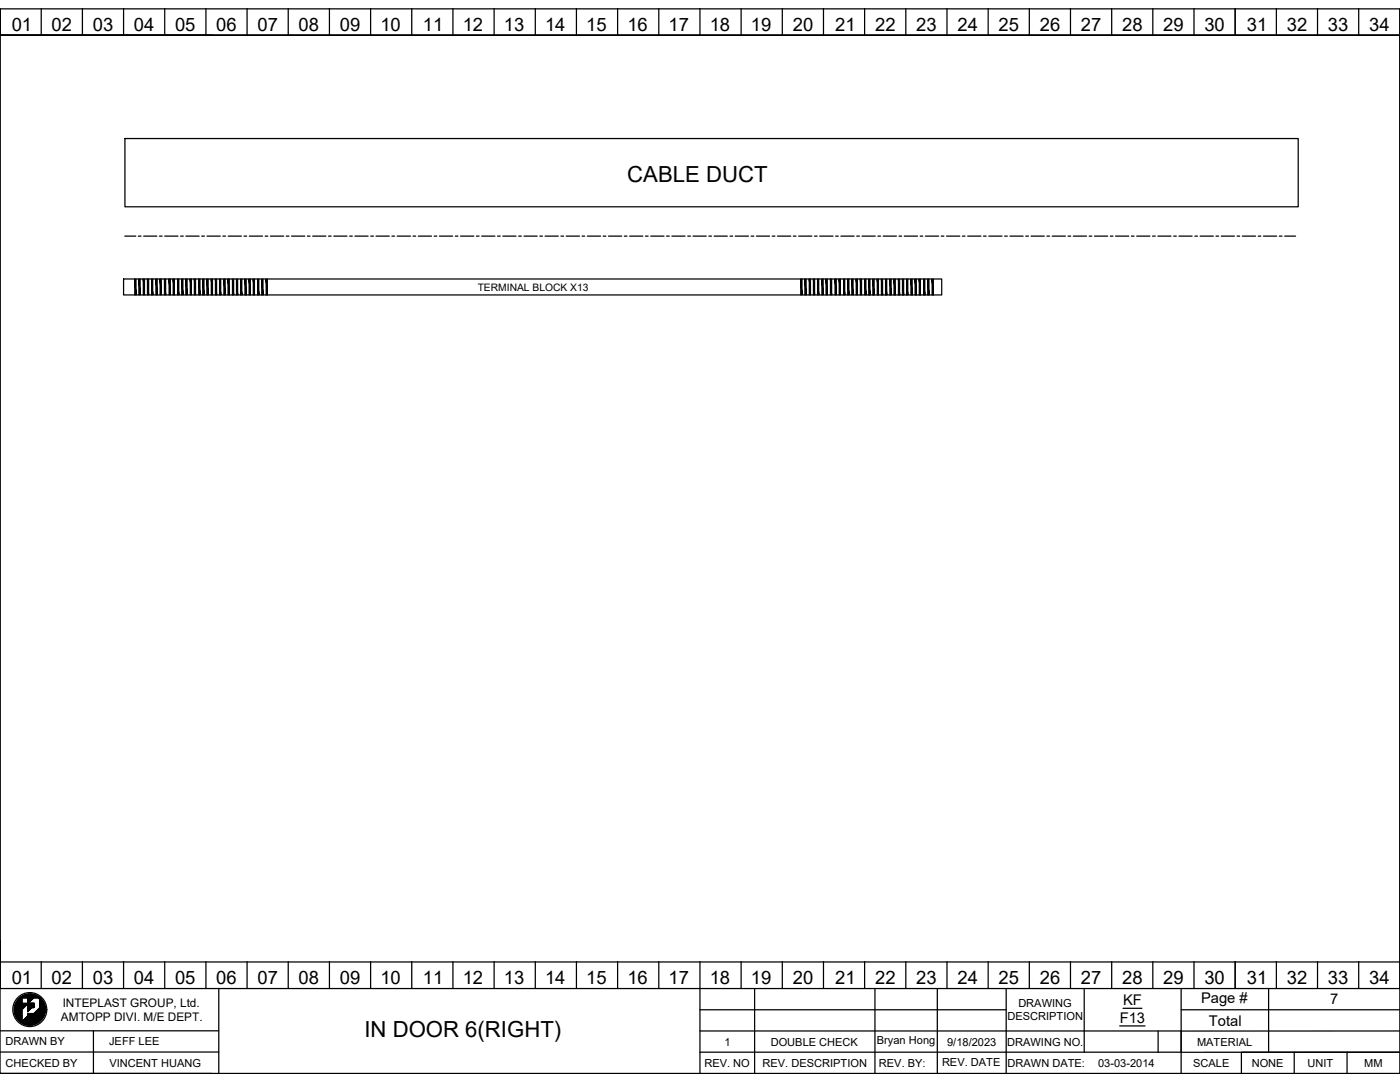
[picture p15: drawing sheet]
<svg xmlns="http://www.w3.org/2000/svg" width="279mm" height="216mm" viewBox="0 0 279 216" stroke-linecap="round" stroke-linejoin="round" font-family="sans-serif">
<defs><g id="words">
<g font-size="4.4">
<text x="125.2" y="36.2">CABLE DUCT</text>
<text x="72.7" y="206.8">IN DOOR 6(RIGHT)</text>
</g>
<g font-size="3.7">
<text x="2.3" y="6.2">01</text>
<text x="10.3" y="6.2">02</text>
<text x="18.5" y="6.2">03</text>
<text x="26.7" y="6.2">04</text>
<text x="34.9" y="6.2">05</text>
<text x="43.2" y="6.2">06</text>
<text x="51.4" y="6.2">07</text>
<text x="59.6" y="6.2">08</text>
<text x="67.8" y="6.2">09</text>
<text x="75.9" y="6.2">10</text>
<text x="84.4" y="6.2">11</text>
<text x="92.4" y="6.2">12</text>
<text x="100.6" y="6.2">13</text>
<text x="108.8" y="6.2">14</text>
<text x="117" y="6.2">15</text>
<text x="125.2" y="6.2">16</text>
<text x="133.4" y="6.2">17</text>
<text x="141.6" y="6.2">18</text>
<text x="149.8" y="6.2">19</text>
<text x="158.2" y="6.2">20</text>
<text x="166.7" y="6.2">21</text>
<text x="174.7" y="6.2">22</text>
<text x="182.9" y="6.2">23</text>
<text x="191.1" y="6.2">24</text>
<text x="199.3" y="6.2">25</text>
<text x="207.5" y="6.2">26</text>
<text x="215.7" y="6.2">27</text>
<text x="223.9" y="6.2">28</text>
<text x="232.2" y="6.2">29</text>
<text x="240.4" y="6.2">30</text>
<text x="248.8" y="6.2">31</text>
<text x="256.8" y="6.2">32</text>
<text x="265" y="6.2">33</text>
<text x="273.2" y="6.2">34</text>
<text x="2.3" y="196.4">01</text>
<text x="10.3" y="196.4">02</text>
<text x="18.5" y="196.4">03</text>
<text x="26.7" y="196.4">04</text>
<text x="34.9" y="196.4">05</text>
<text x="43.2" y="196.4">06</text>
<text x="51.4" y="196.4">07</text>
<text x="59.6" y="196.4">08</text>
<text x="67.8" y="196.4">09</text>
<text x="75.9" y="196.4">10</text>
<text x="84.4" y="196.4">11</text>
<text x="92.4" y="196.4">12</text>
<text x="100.6" y="196.4">13</text>
<text x="108.8" y="196.4">14</text>
<text x="117" y="196.4">15</text>
<text x="125.2" y="196.4">16</text>
<text x="133.4" y="196.4">17</text>
<text x="141.6" y="196.4">18</text>
<text x="149.8" y="196.4">19</text>
<text x="158.2" y="196.4">20</text>
<text x="166.7" y="196.4">21</text>
<text x="174.7" y="196.4">22</text>
<text x="182.9" y="196.4">23</text>
<text x="191.1" y="196.4">24</text>
<text x="199.3" y="196.4">25</text>
<text x="207.5" y="196.4">26</text>
<text x="215.7" y="196.4">27</text>
<text x="223.9" y="196.4">28</text>
<text x="232.2" y="196.4">29</text>
<text x="240.4" y="196.4">30</text>
<text x="248.8" y="196.4">31</text>
<text x="256.8" y="196.4">32</text>
<text x="265" y="196.4">33</text>
<text x="273.2" y="196.4">34</text>
</g>
<g font-size="2.9">
<text x="224.1" y="200.6">KF</text>
<text x="239.7" y="200.1">Page #</text>
<text x="265.5" y="200.4">7</text>
<text x="223.5" y="204.1">F13</text>
<text x="241.2" y="204.6">Total</text>
</g>
<g font-size="2.4">
<text x="12.2" y="203.7">AMTOPP DIVI. M/E DEPT.</text>
<text x="12.5" y="200.9">INTEPLAST GROUP, Ltd.</text>
</g>
<g font-size="2.2">
<text x="201" y="203.6">DESCRIPTION</text>
<text x="203.2" y="200.9">DRAWING</text>
<text x="1.1" y="208.6">DRAWN BY</text>
<text x="21.8" y="208.6">JEFF LEE</text>
<text x="144.6" y="208.6">1</text>
<text x="153.8" y="208.6">DOUBLE CHECK</text>
<text x="175" y="208.4">Bryan Hong</text>
<text x="189" y="208.6">9/18/2023</text>
<text x="201" y="208.6">DRAWING NO.</text>
<text x="238.9" y="208.6">MATERIAL</text>
<text x="1.1" y="212.8">CHECKED BY</text>
<text x="21.8" y="212.8">VINCENT HUANG</text>
<text x="140.6" y="212.9">REV. NO</text>
<text x="152.2" y="212.9">REV. DESCRIPTION</text>
<text x="175.4" y="212.9">REV. BY:</text>
<text x="188" y="212.6">REV. DATE</text>
<text x="201.1" y="212.9">DRAWN DATE:</text>
<text x="219.2" y="212.9">03-03-2014</text>
<text x="238.1" y="212.9">SCALE</text>
<text x="249.8" y="212.9">NONE</text>
<text x="260.9" y="212.8">UNIT</text>
<text x="272.3" y="212.9">MM</text>
</g>
<text font-size="2.1" x="95.3" y="58.1">TERMINAL BLOCK X13</text>
</g></defs>
<g fill="none" stroke="#000" stroke-width=".25">
<path d="M0 1.8h279.4v212.4h-279.4zM0 7v-5.2v190.1v-4.2M8.2 1.7v5.3M16.4 1.7v5.3M24.7 1.7v5.3M32.9 1.7v5.3M41.1 1.7v5.3M42.4 7h-42.4h279.4M49.3 1.7v5.3M57.5 1.7v5.3M65.7 1.7v5.3M74 1.7v5.3"/>
<path d="M82.2 1.7v5.3M90.4 1.7v5.3M98.6 1.7v5.3M106.8 1.7v5.3M115 1.7v5.3M123.3 1.7v5.3M131.5 1.7v5.3M139.7 1.7v5.3M147.9 1.7v5.3M156.1 1.7v5.3M164.3 1.7v5.3M172.6 1.7v5.3"/>
<path d="M180.8 1.7v5.3M189 1.7v5.3M197.2 1.7v5.3M205.4 1.7v5.3M213.6 1.7v5.3M221.9 1.7v5.3M230.1 1.7v5.3M238.3 1.7v5.3M246.5 1.7v5.3M254.7 1.7v5.3M262.9 1.7v5.3M271.2 1.7v5.3"/>
<path d="M279.4 1.8v195.5h-279.4v-5.4h279.4M24.9 27.6h234.2v13.7h-234.2zM24.7 55.7h163.2v3.2h-163.2zM24.9 47.1h2.2M27.6 47.1h.5M28.7 47.1h2.6M31.8 47.1h.6M32.9 47.1h2.6M36 47.1h.6M37.1 47.1h2.6M40.3 47.1h.5M41.3 47.1h2.7"/>
<path d="M44.5 47.1h.5M45.5 47.1h2.7M48.7 47.1h.5M49.8 47.1h2.6M52.9 47.1h.5M54 47.1h2.6M57.1 47.1h.6M58.2 47.1h2.6M61.3 47.1h.6M62.4 47.1h2.6M65.6 47.1h.5M66.6 47.1h2.7"/>
<path d="M69.8 47.1h.5M70.8 47.1h2.7M74 47.1h.5M75.1 47.1h2.6M78.2 47.1h.5M79.3 47.1h2.6M82.4 47.1h.6M83.5 47.1h2.6M86.7 47.1h.5M87.7 47.1h2.6M90.9 47.1h.5M91.9 47.1h2.7"/>
<path d="M95.1 47.1h.5M96.1 47.1h2.7M99.3 47.1h.5M100.4 47.1h2.6M103.5 47.1h.5M104.6 47.1h2.6M107.7 47.1h.6M108.8 47.1h2.6M112 47.1h.5M113 47.1h2.6M116.2 47.1h.5M117.2 47.1h2.7"/>
<path d="M120.4 47.1h.5M121.4 47.1h2.7M124.6 47.1h.5M125.7 47.1h2.6M128.8 47.1h.5M129.9 47.1h2.6M133 47.1h.6M134.1 47.1h2.6M137.2 47.1h.6M138.3 47.1h2.6M141.5 47.1h.5M142.5 47.1h2.7"/>
<path d="M145.7 47.1h.5M146.7 47.1h2.7M149.9 47.1h.5M151 47.1h2.6M154.1 47.1h.5M155.2 47.1h2.6M158.3 47.1h.6M159.4 47.1h2.6M162.5 47.1h.6M163.6 47.1h2.6M166.8 47.1h.5M167.8 47.1h2.7"/>
<path d="M171 47.1h.5M172 47.1h2.7M175.2 47.1h.5M176.3 47.1h2.6M179.4 47.1h.5M180.5 47.1h2.6M183.6 47.1h.6M184.7 47.1h2.6M187.8 47.1h.6M188.9 47.1h2.6M192.1 47.1h.5M193.1 47.1h2.7"/>
<path d="M196.3 47.1h.5M197.3 47.1h2.7M200.5 47.1h.5M201.6 47.1h2.6M204.7 47.1h.5M205.8 47.1h2.6M208.9 47.1h.6M210 47.1h2.6M213.2 47.1h.5M214.2 47.1h2.6M217.4 47.1h.5M218.4 47.1h2.7"/>
<path d="M221.6 47.1h.5M222.6 47.1h2.7M225.8 47.1h.5M226.9 47.1h2.6M230 47.1h.5M231.1 47.1h2.6M234.2 47.1h.6M235.3 47.1h2.6M238.5 47.1h.5M239.5 47.1h2.6M242.7 47.1h.5M243.7 47.1h2.7"/>
<path d="M246.9 47.1h.5M247.9 47.1h2.7M251.1 47.1h.5M252.2 47.1h2.6M255.3 47.1h.5M256.4 47.1h2.2M4 199.1l-.4 .4M4.3 198.9h1.2v1.3h-1.2zM4.4 199.2l-1.5 1.4M4.4 199.2l-1.5 1.5M4.4 199.3l-1.5 1.5M4.4 199.4l-1.5 1.5"/>
<path d="M4.4 199.4l-1.5 1.6M4.4 199.5l-1.5 1.5M4.4 199.6l-1.6 1.5M4.4 199.7l-1.6 1.5M4.4 199.7l-1.6 1.6M4.4 199.8l-1.6 1.5M4.4 199.9l-1.6 1.5M4.4 199.9l-1.6 1.6M4.4 200l-1.6 1.6M4.4 198.7l-1.2 1.2M4.6 198.7l-1.4 1.4M4.7 198.6l-1.6 1.6"/>
<path d="M4.8 198.6l-1.7 1.7M5 198.5l-2 2M5.1 198.5l-.7 .6M5.2 198.4l-.7 .7M5.3 198.4l-.7 .7M5.4 198.4l-.7 .7M5.5 198.4l-.8 .7M5.5 198.4l-.7 .7M5.6 198.4l-.7 .7M5.7 198.3l-.8 .8M5.8 198.3l-.8 .8M5.8 198.3l-.7 .8"/>
<path d="M5.9 198.3l-.8 .8M6 198.3l-.8 .8M6.1 198.3l-.8 .8M6.2 198.3l-.8 .8M6.2 198.4l-.7 .7M6.3 198.4l-.7 .7M6.4 198.4l-.8 .8M6.5 198.4l-.9 .9M6.5 198.4l-.9 1M6.6 198.4l-1 1M6.7 198.4l-1.1 1.1M6.7 198.4l-1.1 1.2"/>
<path d="M6.8 198.4l-1.2 1.3M6.8 198.5l-1.2 1.2M6.9 198.5l-1.3 1.3M6.9 198.5l-1.3 1.4M7 198.5l-1.4 1.4M7 198.5l-1.4 1.5M7.1 198.5l-1.5 1.6M7.1 198.6l-1.5 1.5M7.2 198.6l-1.6 1.6M7.2 198.6l-4.1 4.1M7.3 198.6l-.5 .5M7.3 198.7l-.4 .4"/>
<path d="M7.4 198.7l-.5 .4M7.4 198.7l-.4 .4M7.5 198.7l-.4 .4M7.5 198.8l-.4 .3M7.6 198.8l-.3 .3M7.7 198.9l-.3 .2M7.7 199.2l.2-.2-.2 .2M7.7 198.9l-.2 .2M7.8 198.9l-.3 .2M7.8 198.9l-.2 .2M7.8 199l-.1 .1M7.9 199.5l.3-.2-.3 .3"/>
<path d="M7.9 199.1l-.1 .1M8 199.1l-.2 .2M8.1 199.2l-.2 .1M8.1 199.2l-.2 .2M8.1 199.2l-.2 .3M8.2 199.3l-.3 .4M8.2 191.9v5.3M8.3 199.4l-.4 .3M8.3 199.4l-.4 .4M8.3 199.4l-.4 .5M8.4 199.5l-.5 .4M8.4 199.5l-.5 .5"/>
<path d="M8.5 199.6l-.6 .6M8.5 199.7l-.6 .6M8.6 199.8l-.7 .6M8.6 199.8l-.7 .7M8.6 199.8l-.7 .8M8.6 199.9l-.7 .7M8.7 199.9l-.8 .8M8.7 200l-.8 .8M16.4 191.9v5.3M24.7 191.9v5.3M32.9 191.9v5.3M41.1 191.9v5.3"/>
<path d="M43.7 197.2v17M49.3 191.9v5.3M57.5 191.9v5.3M65.7 191.9v5.3M74 191.9v5.3M82.2 191.9v5.3M90.4 191.9v5.3M98.6 191.9v5.3M106.8 191.9v5.3M115 191.9v5.3M123.3 191.9v5.3M131.5 191.9v5.3"/>
<path d="M139.7 191.9v22.3M147.9 191.9v5.3M150.6 197.3v16.9M156.1 191.9v5.3M164.3 191.9v5.3M172.6 191.9v5.3M174.6 197.3v16.9M180.8 191.9v5.3M187.1 197.3v16.9M189 191.9v5.3M197.2 191.9v5.3M200.8 197.3v16.9"/>
<path d="M205.4 191.9v5.3M213.6 191.9v5.3M216.4 197.3v8.4h19.3M221.9 191.9v5.3M230.1 191.9v5.3M235.7 197.3v16.9M238.3 191.9v5.3M246.5 191.9v5.3M253.2 197.3v12.7M254.7 191.9v5.3M262.9 191.9v5.3M271.2 191.9v5.3"/>
<path d="M0 209.9h43.7M0 205.7h43.7M0 214.2h42.4M4.3 201.5l2.5-2.6h.8l.4 .2 .1 1.9-1.3 1.3h-1.3v.4l-1.2 1.3zM4.4 201.5l-1.3 1.3M4.4 201.6l-1.3 1.2M4.4 201.6l-1.2 1.3M4.4 201.7l-1.2 1.2M4.4 202.1l-1.1 1M4.4 202.3l-1 1 1-.9M4.4 202.9l-.7 .7M4.4 203.2l-.6 .5"/>
<path d="M4.4 200.1l-1.6 1.5M4.4 200.1l-1.6 1.6M4.4 200.2l-1.6 1.6M4.4 200.3l-1.5 1.5M4.4 201.8l-1.2 1.2M4.4 201.9l-1.1 1.1M4.4 202l-1.1 1.1M4.4 202.1l-1.1 1.1M4.4 202.2l-1 1M4.4 202.3l-1 1M4.4 202.5l-.9 .9M4.4 202.6l-.8 .8"/>
<path d="M4.4 202.7l-.8 .8M4.4 202.8l-.7 .8M4.4 203l-.7 .6M4.4 203l-.6 .7M4.4 203.1l-.6 .6M4.4 203.2l-.5 .6M4.4 203.3l-.5 .5M4.4 203.4l-.5 .4M4.4 203.4l-.4 .5M4.4 203.5l-.4 .4M4.4 203.6l-.4 .3M4.4 203.6l-.3 .4"/>
<path d="M4.4 203.7l-.3 .3M4.4 203.8l-.2 .2M4.5 200.3l-1.6 1.6M4.6 200.3l-1.7 1.7M4.7 200.3l-1.8 1.8M4.8 200.3l-1.9 1.9M4.9 200.3l-2 1.9M4.9 200.3l-2 2M5 200.3l-2 2M5.1 200.3l-2.1 2.1M5.2 200.3l-2.2 2.2M5.3 200.3l-2.3 2.2"/>
<path d="M5.3 200.3l-2.3 2.3M5.4 200.3l-2.3 2.3M5.5 200.3l-2.4 2.4M5.6 200.2h-.1M5.6 202.2v.1M5.6 200.3h.1M5.7 200.2l-.2 .1M5.7 202.2l-.1 .1M5.7 202.2l-.1 .2M5.7 200.2l-.2 .2 .2-.1M5.8 202.2l-.2 .3M5.8 200.2l-.3 .3 .3-.2"/>
<path d="M5.9 202.2l-.3 .3M5.9 200.2l-.4 .3 .3-.2M5.9 202.2l-.3 .4M6 200.2l-.5 .4 .4-.3M6 200.3l-.4 .4M6 202.2l-1.8 1.8M6 200.2l-.5 .5M6.1 202.2l-1.9 1.9M6.1 200.3l-.5 .5M6.1 200.2l-.6 .6 .5-.5M6.2 202.2l-1.9 1.9M6.2 200.2l-.7 .6"/>
<path d="M6.2 200.3l-.6 .7M6.3 200.2l-.8 .7 .7-.6M6.3 202.2l-1.9 1.9M6.3 200.2l-.8 .8 .8-.7M6.4 202.2l-2 2M6.4 200.3l-.8 .8M6.4 200.2l-.9 .9M6.4 202.2l-1.9 2 2-2M6.5 200.2l-1 .9 .9-.8M6.6 200.2l-1.1 1 1-.9M6.6 202.2l-2 2M6.6 202.2l-2 2.1"/>
<path d="M6.6 200.2l-1.1 1.1 1.1-1M6.7 202.2l-2 2.1M6.7 200.2l-1.2 1.2 1.2-1.1M6.7 200.4l-1.1 1.2M6.7 200.6l-1.1 1.1M6.7 201v.1M6.8 200.2l-1.3 1.2 1.2-1.1M6.8 200.2h-1.3v1.7l1.2-1.2M6.8 200.6l-.4 .4h.4M6.8 200.2v.8M6.8 200.3l-1.3 1.2 1.2-1.2M6.8 200.3l-1.3 1.3"/>
<path d="M6.8 200.4l-1.3 1.3 1.2-1.2M6.8 200.5l-1.3 1.2M6.8 200.5l-1.3 1.3 1.2-1.2M6.8 200.7l-.4 .4M6.8 200.8l-.3 .3M6.8 200.9l-.2 .2M6.8 201h.1M7.9 200.1l.5-.5-.5 .5M8.5 203.3l-.7 .7M8.6 203.1l-1 1M8.7 202.9l-1.3 1.3M8.7 200.1l-.8 .8"/>
<path d="M8.8 200.1l-.9 .9M8.8 202.8l-1.5 1.5M8.8 200.2l-.9 .8M8.8 200.2l-4.1 4.1M8.8 202.7l-1.6 1.6M8.8 200.3l-4 4M8.9 202.5l-1.9 1.9M8.9 200.4l-4 4M8.9 202.4l-2 2M8.9 200.5l-3.9 3.9M8.9 200.6l-3.9 3.8M8.9 202.3l-2.1 2.1"/>
<path d="M8.9 200.6l-3.8 3.9M9 200.7l-3.8 3.8M9 202.2l-2.3 2.3M9 202.2l-2.4 2.3M9 200.8l-3.7 3.7M9 202.1l-2.4 2.4M9 200.9l-3.6 3.6M9 202l-2.5 2.5M9 201l-3.5 3.5M9 201.9l-2.6 2.6M9 201.1l-3.4 3.4M9 201.8l-2.7 2.7"/>
<path d="M9 201.1l-3.4 3.5M9.1 201.2l-3.4 3.4M9.1 201.7l-2.9 2.9M9.1 201.3l-3.4 3.3M9.1 201.3l-3.3 3.3M9.1 201.4l-3.2 3.2M9.1 201.5l-3.2 3.1M9.1 201.5l-3.1 3.1M9.1 201.6l-3 3M18.6 205.7v8.5M139.7 201.5h61.1M139.7 205.7h76.7v4.3"/>
<path d="M139.7 210h96M223.5 204.7h5M224.1 201.2h3.8M231.1 205.7v4.3M235.7 201.5h43.7M258.3 210h-10.6v4.2M268.8 210h-10.5v4.2M279.4 205.7h-43.7v4.3h43.7h-10.6v4.2"/>
<circle cx="5.9" cy="201.5" r="3.4"/>
</g>
<g fill="#000" stroke="#000" stroke-width=".2">
<path d="M26.9 55.7l.3 3.1v-3.1zM26.9 55.7l.3 3.1h-.3z"/>
<path d="M27.7 55.7l.3 3.1v-3.1zM27.7 55.7l.3 3.1h-.3z"/>
<path d="M28.6 55.7l.3 3.1v-3.1zM28.6 55.7l.3 3.1h-.3z"/>
<path d="M29.4 55.7l.3 3.1v-3.1zM29.4 55.7l.3 3.1h-.3z"/>
<path d="M30.2 55.7l.3 3.1v-3.1zM30.2 55.7l.3 3.1h-.3z"/>
<path d="M31.1 55.7l.3 3.1v-3.1zM31.1 55.7l.3 3.1h-.3z"/>
<path d="M31.9 55.7l.3 3.1v-3.1zM31.9 55.7l.3 3.1h-.3z"/>
<path d="M32.8 55.7l.3 3.1v-3.1zM32.8 55.7l.3 3.1h-.3z"/>
<path d="M33.7 55.7l.3 3.1v-3.1zM33.7 55.7l.3 3.1h-.3z"/>
<path d="M34.5 55.7l.3 3.1v-3.1zM34.5 55.7l.3 3.1h-.3z"/>
<path d="M35.4 55.7l.3 3.1v-3.1zM35.4 55.7l.3 3.1h-.3z"/>
<path d="M36.2 55.7l.3 3.1v-3.1zM36.2 55.7l.3 3.1h-.3z"/>
<path d="M37.1 55.7l.2 3.1v-3.1zM37.1 55.7l.2 3.1h-.2z"/>
<path d="M37.9 55.7l.3 3.1v-3.1zM37.9 55.7l.3 3.1h-.3z"/>
<path d="M38.8 55.7l.2 3.1v-3.1zM38.8 55.7l.2 3.1h-.2z"/>
<path d="M39.6 55.7l.3 3.1v-3.1zM39.6 55.7l.3 3.1h-.3z"/>
<path d="M40.4 55.7l.3 3.2v-3.2zM40.4 55.7l.3 3.2h-.3z"/>
<path d="M41.3 55.7l.3 3.2v-3.2zM41.3 55.7l.3 3.2h-.3z"/>
<path d="M42.1 55.7l.3 3.2v-3.2zM42.1 55.7l.3 3.2h-.3z"/>
<path d="M43 55.7l.2 3.2v-3.2zM43 55.7l.2 3.2h-.2z"/>
<path d="M43.8 55.7l.3 3.2v-3.2zM43.8 55.7l.3 3.2h-.3z"/>
<path d="M44.7 55.7l.2 3.2v-3.2zM44.7 55.7l.2 3.2h-.2z"/>
<path d="M45.5 55.7l.3 3.2v-3.2zM45.5 55.7l.3 3.2h-.3z"/>
<path d="M46.4 55.7l.2 3.2v-3.2zM46.4 55.7l.2 3.2h-.2z"/>
<path d="M47.2 55.7l.3 3.2v-3.2zM47.2 55.7l.3 3.2h-.3z"/>
<path d="M48 55.7l.3 3.2v-3.2zM48 55.7l.3 3.2h-.3z"/>
<path d="M48.9 55.7l.2 3.2v-3.2zM48.9 55.7l.2 3.2h-.2z"/>
<path d="M49.7 55.7l.3 3.2v-3.2zM49.7 55.7l.3 3.2h-.3z"/>
<path d="M50.5 55.7l.3 3.2v-3.2zM50.5 55.7l.3 3.2h-.3z"/>
<path d="M51.4 55.7l.3 3.2v-3.2zM51.4 55.7l.3 3.2h-.3z"/>
<path d="M52.2 55.7l.3 3.2v-3.2zM52.2 55.7l.3 3.2h-.3z"/>
<path d="M53.1 55.7l.3 3.2v-3.2zM53.1 55.7l.3 3.2h-.3z"/>
<path d="M159.8 55.7l.3 3.1v-3.1zM159.8 55.7l.3 3.1h-.3z"/>
<path d="M160.6 55.7l.3 3.1v-3.1zM160.6 55.7l.3 3.1h-.3z"/>
<path d="M161.5 55.7l.3 3.1v-3.1zM161.5 55.7l.3 3.1h-.3z"/>
<path d="M162.3 55.7l.3 3.1v-3.1zM162.3 55.7l.3 3.1h-.3z"/>
<path d="M163.1 55.7l.3 3.1v-3.1zM163.1 55.7l.3 3.1h-.3z"/>
<path d="M164 55.7l.3 3.1v-3.1zM164 55.7l.3 3.1h-.3z"/>
<path d="M164.8 55.7l.3 3.1v-3.1zM164.8 55.7l.3 3.1h-.3z"/>
<path d="M165.7 55.7l.3 3.1v-3.1zM165.7 55.7l.3 3.1h-.3z"/>
<path d="M166.6 55.7l.3 3.1v-3.1zM166.6 55.7l.3 3.1h-.3z"/>
<path d="M167.5 55.7l.2 3.1v-3.1zM167.5 55.7l.2 3.1h-.2z"/>
<path d="M168.3 55.7l.3 3.1v-3.1zM168.3 55.7l.3 3.1h-.3z"/>
<path d="M169.2 55.7l.2 3.1v-3.1zM169.2 55.7l.2 3.1h-.2z"/>
<path d="M170 55.7l.3 3.1v-3.1zM170 55.7l.3 3.1h-.3z"/>
<path d="M170.9 55.7l.2 3.1v-3.1zM170.9 55.7l.2 3.1h-.2z"/>
<path d="M171.7 55.7l.3 3.1v-3.1zM171.7 55.7l.3 3.1h-.3z"/>
<path d="M172.6 55.7l.2 3.1v-3.1zM172.6 55.7l.2 3.1h-.2z"/>
<path d="M173.4 55.7l.2 3.2v-3.2zM173.4 55.7l.2 3.2h-.2z"/>
<path d="M174.2 55.7l.3 3.2v-3.2zM174.2 55.7l.3 3.2h-.3z"/>
<path d="M175.1 55.7l.2 3.2v-3.2zM175.1 55.7l.2 3.2h-.2z"/>
<path d="M175.9 55.7l.3 3.2v-3.2zM175.9 55.7l.3 3.2h-.3z"/>
<path d="M176.7 55.7l.3 3.2v-3.2zM176.7 55.7l.3 3.2h-.3z"/>
<path d="M177.6 55.7l.3 3.2v-3.2zM177.6 55.7l.3 3.2h-.3z"/>
<path d="M178.4 55.7l.3 3.2v-3.2zM178.4 55.7l.3 3.2h-.3z"/>
<path d="M179.3 55.7l.3 3.2v-3.2zM179.3 55.7l.3 3.2h-.3z"/>
<path d="M180.1 55.7l.3 3.2v-3.2zM180.1 55.7l.3 3.2h-.3z"/>
<path d="M180.9 55.7l.3 3.2v-3.2zM180.9 55.7l.3 3.2h-.3z"/>
<path d="M181.8 55.7l.3 3.2v-3.2zM181.8 55.7l.3 3.2h-.3z"/>
<path d="M182.6 55.7l.3 3.2v-3.2zM182.6 55.7l.3 3.2h-.3z"/>
<path d="M183.4 55.7l.3 3.2v-3.2zM183.4 55.7l.3 3.2h-.3z"/>
<path d="M184.3 55.7l.3 3.2v-3.2zM184.3 55.7l.3 3.2h-.3z"/>
<path d="M185.1 55.7l.3 3.2v-3.2zM185.1 55.7l.3 3.2h-.3z"/>
<path d="M186 55.7l.3 3.2v-3.2zM186 55.7l.3 3.2h-.3z"/>
</g>
<use href="#words"/>
</svg>
